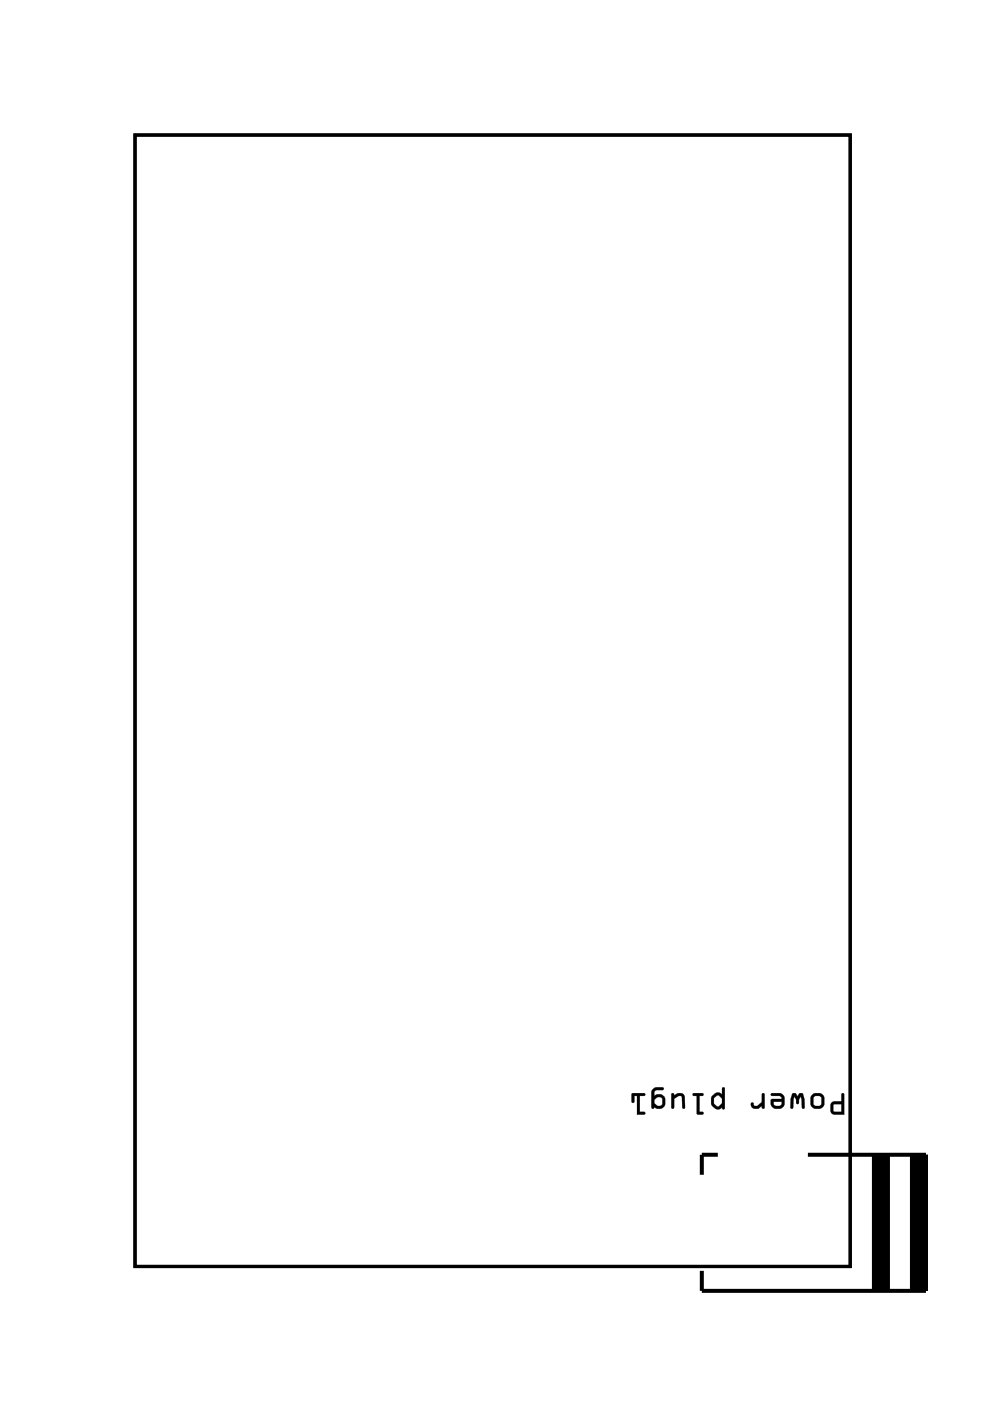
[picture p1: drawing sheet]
<svg xmlns="http://www.w3.org/2000/svg" width="62mm" height="89mm" viewBox="0 0 62 89" stroke-linecap="round" stroke-linejoin="round" font-family="sans-serif">
<path d="M8.6 8.6h45.4v71.8h-45.4z" fill="none" stroke="#000" stroke-width=".2"/>
<path d="M8.6 8.6h45.4v71.8h-45.4z" fill="none" stroke="#000" stroke-width=".06"/>
<g fill="none" stroke="#000" stroke-width=".25">
<path d="M45.6 73.3h-1.1v1.2M51.3 73.3h7.5v8.6h-14.3v-1.3M55.5 73.3v8.6M55.6 73.3v8.6M55.7 73.3v8.6M55.8 73.3v8.6M56 73.3v8.6M56.1 73.3v8.6M56.2 73.3v8.6M56.3 73.3v8.6M57.9 73.3v8.6M58 73.3v8.6"/>
<path d="M58.1 73.3v8.6M58.3 73.3v8.6M58.4 73.3v8.6M58.5 73.3v8.6M58.6 73.3v8.6"/>
</g>
<g fill="#000">
<path d="M52.8 70l.6-.1v-.5h.1l.1 1.3-.8-.1-.1-.1zM52.9 70.1v.4l.5 .1v-.5zM51.3 69.9a.5 .5 0 0 1 1 0 .5 .5 0 0 1-1 0zM51.6 69.6v.5l.2 .1h.2l.1-.2v-.4l-.1-.1zM50.3 69.4h.2l.1 .2 .1-.2h.2a.95 .95 0 0 1 .2 .9h-.1h-.1l-.1-.7-.2 .5-.2-.5-.1 .7-.1 .1v-.1a.95 .95 0 0 1 .1-.9zM48.9 69.4h.6l.3 .2v.5l-.2 .2-.4 .1-.3-.3 .1-.4h.6l-.1-.2h-.5zM49.1 69.9l.1 .3h.3l.1-.1v-.2zM47.7 70h.1l.1 .2h.2l.2-.3v-.5h.2v.9h-.1l-.1-.1-.2 .1a.33 .33 0 0 1-.3 0 .33 .33 0 0 1-.1-.3zM45.2 69.5l.3-.2 .3 .2v-.5h.2v1.3a.09 .09 0 0 1-.1 .1 .09 .09 0 0 1-.1-.1l-.3 .1-.3-.2-.1-.5zM45.3 69.7v.3l.3 .2 .2-.2v-.3l-.2-.2zM44 69.4h.6v.1h-.2v1.1h.2v.1h-.4v-1.2h-.2zM42.6 69.4h.2v.1a.38 .38 0 0 1 .3-.1 .38 .38 0 0 1 .3 .2v.7h-.1v-.7l-.2-.1-.3 .2v.6l-.1 .1zM41.4 69.1l.3-.1h.4v.2h-.5l-.1 .1v.3l.4-.2 .3 .2v.5l-.2 .2-.3 .1-.2-.2v.2l-.2-.1v-1zM41.5 69.8v.2l.2 .2h.2l.1-.1v-.3l-.1-.2h-.2zM40.1 69.4h.8v.1h-.3v1.1h.3v.1h-.5v-1.2h-.1l-.1 .4-.1 .1z"/>
<path d="M52.8 70l.6-.1v-.4a.1 .1 0 0 1 .1-.1 .1 .1 0 0 1 .1 .1v1.2h-.6h-.2l-.1-.2zM52.8 70l-.1 .1 .1 .5 .8 .1-.1-1.3h-.1v.5zM52.9 70.1v.4l.5 .1v-.5zM52.9 70.1h.5v.5l-.5-.1zM51.3 69.9a.51 .51 0 0 1 1 0 .51 .51 0 0 1-1 0zM51.4 69.9a.49 .49 0 0 0 .9 0 .49 .49 0 0 0-.9 0zM51.6 69.6l.1 .5 .3 .1 .1-.1v-.5h-.1zM51.6 69.6l.4-.1 .1 .1v.4v.2h-.3l-.2-.1zM50.3 69.4h.2l.1 .2 .1-.2h.2l.2 .9a.1 .1 0 0 1-.1 .1 .1 .1 0 0 1-.1-.1l-.1-.7-.1 .4a.1 .1 0 0 1-.1 .1 .1 .1 0 0 1-.1-.1l-.1-.4-.1 .7a.1 .1 0 0 1-.1 .1 .1 .1 0 0 1-.1-.1l.1-.6zM50.3 69.4l-.1 .3v.6h.1l.1-.7 .2 .5 .2-.5 .1 .7h.1v-.6v-.3h-.3l-.1 .2-.1-.2zM48.9 69.4h.6l.3 .2v.5l-.2 .2-.4 .1-.3-.2 .1-.5h.6l-.1-.1-.5-.1zM48.9 69.4l.1 .1h.5l.1 .2h-.6l-.1 .4 .3 .2h.4l.2-.2v-.5l-.3-.2zM49.1 69.9l.1 .3h.3l.1-.1v-.2zM49.1 69.9h.5v.2l-.1 .1h-.3zM47.7 70h.1l.1 .1 .2 .1 .2-.3v-.4a.1 .1 0 0 1 .1-.1 .1 .1 0 0 1 .1 .1v.8a.1 .1 0 0 1-.1 .1 .1 .1 0 0 1-.1-.1v-.1l-.2 .1a.33 .33 0 0 1-.3 0 .33 .33 0 0 1-.2-.3zM47.7 70a.33 .33 0 0 0 .4 .3l.3-.2v.2h.1v-.9h-.1v.5l-.3 .3h-.2l-.1-.2zM45.2 69.5l.3-.2 .3 .2v-.4a.1 .1 0 0 1 .1-.1 .1 .1 0 0 1 .1 .1v1.2a.1 .1 0 0 1-.1 .1 .1 .1 0 0 1-.1-.1l-.1 .1h-.2l-.3-.2-.1-.5zM45.2 69.5l-.1 .2 .1 .5 .3 .2 .3-.2 .1 .2h.1v-1.4l-.2 .1v.4l-.3-.2zM45.3 69.7v.3l.2 .2h.1l.2-.2v-.3l-.2-.2zM45.3 69.6l.3-.1 .2 .2v.3l-.2 .2-.3-.2zM44 69.4h.6a.1 .1 0 0 1 .1 .1 .1 .1 0 0 1-.1 .1l-.2-.1v1.1l.2-.1a.1 .1 0 0 1 .1 .1 .1 .1 0 0 1-.1 .1h-.4v-1.2h-.2zM44 69.4v.1h.2v1.2h.4v-.1h-.2v-1.1h.2v-.1zM42.6 69.4h.2v.1a.39 .39 0 0 1 .7 .1v.7a.09 .09 0 0 1-.1 .1 .09 .09 0 0 1-.1-.1v-.7l-.2-.1-.3 .2v.6a.1 .1 0 0 1-.1 .1 .1 .1 0 0 1-.1-.1zM42.6 69.4l.1 .9h.1v-.6l.3-.2 .2 .1v.7h.1v-.7a.32 .32 0 0 0-.4-.2l-.2 .1-.1-.1zM41.4 69.1l.2-.1h.4a.1 .1 0 0 1 .1 .1 .1 .1 0 0 1-.1 .1h-.4l-.1 .4 .3-.2 .3 .2 .1 .2v.3l-.3 .3-.2-.1-.2-.1a.11 .11 0 0 1-.1 .2 .1 .1 0 0 1-.1-.1v-1zM41.5 69.1l-.2 .2v1h.1a.2 .2 0 0 1 .4 0h.2l.2-.1v-.6l-.3-.2-.4 .2v-.3l.1-.1h.5v-.1l-.4-.1zM41.6 69.8l-.1 .2 .2 .2 .3-.1v-.4l-.3-.1zM41.5 69.8l.2-.2h.2l.1 .2v.3l-.1 .1h-.2l-.2-.2zM40.1 69.4h.8a.1 .1 0 0 1 .1 .1 .1 .1 0 0 1-.1 .1l-.3-.1v1.1l.3-.1a.1 .1 0 0 1 .1 .1 .1 .1 0 0 1-.1 .1h-.5v-1.2h-.1v.4a.1 .1 0 0 1-.1 .1 .1 .1 0 0 1-.1-.1zM40.1 69.4v.6l.1-.1v-.4h.2v1.2h.5v-.1h-.3v-1.1h.3v-.1z"/>
</g>
<circle cx="15.9" cy="19.4" r=".35" fill="#fff"/>
<circle cx="15.9" cy="19.4" r=".35" fill="none" stroke="#fff" stroke-width=".55"/>
<circle cx="11.1" cy="26.8" r=".35" fill="#fff"/>
<circle cx="11.1" cy="26.8" r=".35" fill="none" stroke="#fff" stroke-width=".55"/>
<circle cx="28.2" cy="34.3" r=".35" fill="#fff"/>
<circle cx="28.2" cy="34.3" r=".35" fill="none" stroke="#fff" stroke-width=".55"/>
<circle cx="35.1" cy="36.1" r=".35" fill="#fff"/>
<circle cx="35.1" cy="36.1" r=".35" fill="none" stroke="#fff" stroke-width=".55"/>
<circle cx="44.5" cy="47.1" r=".35" fill="#fff"/>
<circle cx="44.5" cy="47.1" r=".35" fill="none" stroke="#fff" stroke-width=".55"/>
<circle cx="46" cy="50.4" r=".35" fill="#fff"/>
<circle cx="46" cy="50.4" r=".35" fill="none" stroke="#fff" stroke-width=".55"/>
<circle cx="40.9" cy="59.1" r=".35" fill="#fff"/>
<circle cx="40.9" cy="59.1" r=".35" fill="none" stroke="#fff" stroke-width=".55"/>
<circle cx="18.5" cy="36.1" r=".35" fill="#fff"/>
<circle cx="18.5" cy="36.1" r=".35" fill="none" stroke="#fff" stroke-width=".55"/>
<circle cx="15.3" cy="36.2" r=".35" fill="#fff"/>
<circle cx="15.3" cy="36.2" r=".35" fill="none" stroke="#fff" stroke-width=".55"/>
<circle cx="38.4" cy="19.1" r=".35" fill="#fff"/>
<circle cx="38.4" cy="19.1" r=".35" fill="none" stroke="#fff" stroke-width=".55"/>
<circle cx="12.1" cy="51.2" r=".35" fill="#fff"/>
<circle cx="12.1" cy="51.2" r=".35" fill="none" stroke="#fff" stroke-width=".55"/>
<circle cx="34.2" cy="24.7" r=".35" fill="#fff"/>
<circle cx="34.2" cy="24.7" r=".35" fill="none" stroke="#fff" stroke-width=".55"/>
<circle cx="29.8" cy="24.7" r=".35" fill="#fff"/>
<circle cx="29.8" cy="24.7" r=".35" fill="none" stroke="#fff" stroke-width=".55"/>
<path d="M28.4 76.8h1.6v1.6h-1.6z" fill="#fff"/>
<path d="M28.4 76.8h1.6v1.6h-1.6z" fill="none" stroke="#fff" stroke-width=".76" stroke-linecap="butt"/>
<circle cx="29.3" cy="77.6" r=".79" fill="#fff"/>
<circle cx="29.3" cy="77.6" r=".79" fill="none" stroke="#fff" stroke-width=".76" stroke-linecap="butt"/>
<circle cx="36.8" cy="77.6" r=".79" fill="#fff"/>
<circle cx="36.8" cy="77.6" r=".79" fill="none" stroke="#fff" stroke-width=".76" stroke-linecap="butt"/>
<circle cx="45.9" cy="10.5" r=".35" fill="#fff"/>
<circle cx="45.9" cy="10.5" r=".35" fill="none" stroke="#fff" stroke-width=".55"/>
<circle cx="19.3" cy="48.5" r="2.6" fill="#fff"/>
<circle cx="19.3" cy="48.5" r="2.6" fill="none" stroke="#fff" stroke-width="1.3" stroke-linecap="butt"/>
<circle cx="24.8" cy="77.6" r=".75" fill="#fff"/>
<circle cx="24.8" cy="77.6" r=".75" fill="none" stroke="#fff" stroke-width=".76" stroke-linecap="butt"/>
<circle cx="24.8" cy="75.1" r=".75" fill="#fff"/>
<circle cx="24.8" cy="75.1" r=".75" fill="none" stroke="#fff" stroke-width=".76" stroke-linecap="butt"/>
<circle cx="24.8" cy="72.5" r=".75" fill="#fff"/>
<circle cx="24.8" cy="72.5" r=".75" fill="none" stroke="#fff" stroke-width=".76" stroke-linecap="butt"/>
<circle cx="45.2" cy="77.6" r="1.52" fill="#fff"/>
<circle cx="45.2" cy="77.6" r="1.52" fill="none" stroke="#fff" stroke-width=".76" stroke-linecap="butt"/>
<circle cx="51.3" cy="77.6" r="1.52" fill="#fff"/>
<circle cx="51.3" cy="77.6" r="1.52" fill="none" stroke="#fff" stroke-width=".76" stroke-linecap="butt"/>
<circle cx="48.2" cy="72.8" r="1.52" fill="#fff"/>
<circle cx="48.2" cy="72.8" r="1.52" fill="none" stroke="#fff" stroke-width=".76" stroke-linecap="butt"/>
<circle cx="45.2" cy="77.6" r="1.52" fill="#fff"/>
<circle cx="45.2" cy="77.6" r="1.52" fill="none" stroke="#fff" stroke-width=".76" stroke-linecap="butt"/>
<circle cx="51.3" cy="77.6" r="1.52" fill="#fff"/>
<circle cx="51.3" cy="77.6" r="1.52" fill="none" stroke="#fff" stroke-width=".76" stroke-linecap="butt"/>
<circle cx="48.2" cy="72.8" r="1.52" fill="#fff"/>
<circle cx="48.2" cy="72.8" r="1.52" fill="none" stroke="#fff" stroke-width=".76" stroke-linecap="butt"/>
<path d="M42.8 37.7h1.4v1.4h-1.4z" fill="#fff"/>
<path d="M42.8 37.7h1.4v1.4h-1.4z" fill="none" stroke="#fff" stroke-width=".76" stroke-linecap="butt"/>
<circle cx="43.5" cy="38.4" r=".7" fill="#fff"/>
<circle cx="43.5" cy="38.4" r=".7" fill="none" stroke="#fff" stroke-width=".76" stroke-linecap="butt"/>
<circle cx="43.5" cy="30.7" r=".7" fill="#fff"/>
<circle cx="43.5" cy="30.7" r=".7" fill="none" stroke="#fff" stroke-width=".76" stroke-linecap="butt"/>
<circle cx="41" cy="38.4" r=".7" fill="#fff"/>
<circle cx="41" cy="38.4" r=".7" fill="none" stroke="#fff" stroke-width=".76" stroke-linecap="butt"/>
<circle cx="41" cy="30.7" r=".7" fill="#fff"/>
<circle cx="41" cy="30.7" r=".7" fill="none" stroke="#fff" stroke-width=".76" stroke-linecap="butt"/>
<circle cx="38.4" cy="38.4" r=".7" fill="#fff"/>
<circle cx="38.4" cy="38.4" r=".7" fill="none" stroke="#fff" stroke-width=".76" stroke-linecap="butt"/>
<circle cx="38.4" cy="30.7" r=".7" fill="#fff"/>
<circle cx="38.4" cy="30.7" r=".7" fill="none" stroke="#fff" stroke-width=".76" stroke-linecap="butt"/>
<circle cx="35.9" cy="38.4" r=".7" fill="#fff"/>
<circle cx="35.9" cy="38.4" r=".7" fill="none" stroke="#fff" stroke-width=".76" stroke-linecap="butt"/>
<circle cx="35.9" cy="30.7" r=".7" fill="#fff"/>
<circle cx="35.9" cy="30.7" r=".7" fill="none" stroke="#fff" stroke-width=".76" stroke-linecap="butt"/>
<circle cx="33.3" cy="38.4" r=".7" fill="#fff"/>
<circle cx="33.3" cy="38.4" r=".7" fill="none" stroke="#fff" stroke-width=".76" stroke-linecap="butt"/>
<circle cx="33.3" cy="30.7" r=".7" fill="#fff"/>
<circle cx="33.3" cy="30.7" r=".7" fill="none" stroke="#fff" stroke-width=".76" stroke-linecap="butt"/>
<circle cx="30.8" cy="38.4" r=".7" fill="#fff"/>
<circle cx="30.8" cy="38.4" r=".7" fill="none" stroke="#fff" stroke-width=".76" stroke-linecap="butt"/>
<circle cx="30.8" cy="30.7" r=".7" fill="#fff"/>
<circle cx="30.8" cy="30.7" r=".7" fill="none" stroke="#fff" stroke-width=".76" stroke-linecap="butt"/>
<circle cx="28.3" cy="38.4" r=".7" fill="#fff"/>
<circle cx="28.3" cy="38.4" r=".7" fill="none" stroke="#fff" stroke-width=".76" stroke-linecap="butt"/>
<circle cx="28.3" cy="30.7" r=".7" fill="#fff"/>
<circle cx="28.3" cy="30.7" r=".7" fill="none" stroke="#fff" stroke-width=".76" stroke-linecap="butt"/>
<circle cx="25.7" cy="38.4" r=".7" fill="#fff"/>
<circle cx="25.7" cy="38.4" r=".7" fill="none" stroke="#fff" stroke-width=".76" stroke-linecap="butt"/>
<circle cx="25.7" cy="30.7" r=".7" fill="#fff"/>
<circle cx="25.7" cy="30.7" r=".7" fill="none" stroke="#fff" stroke-width=".76" stroke-linecap="butt"/>
<path d="M20.6 63.9h1.5v1.5h-1.5z" fill="#fff"/>
<path d="M20.6 63.9h1.5v1.5h-1.5z" fill="none" stroke="#fff" stroke-width=".76" stroke-linecap="butt"/>
<circle cx="21.4" cy="64.7" r=".74" fill="#fff"/>
<circle cx="21.4" cy="64.7" r=".74" fill="none" stroke="#fff" stroke-width=".76" stroke-linecap="butt"/>
<circle cx="21.4" cy="62.1" r=".74" fill="#fff"/>
<circle cx="21.4" cy="62.1" r=".74" fill="none" stroke="#fff" stroke-width=".76" stroke-linecap="butt"/>
<path d="M16.1 64h1.5v1.5h-1.5z" fill="#fff"/>
<path d="M16.1 64h1.5v1.5h-1.5z" fill="none" stroke="#fff" stroke-width=".76" stroke-linecap="butt"/>
<circle cx="16.9" cy="64.7" r=".74" fill="#fff"/>
<circle cx="16.9" cy="64.7" r=".74" fill="none" stroke="#fff" stroke-width=".76" stroke-linecap="butt"/>
<circle cx="16.9" cy="62.2" r=".74" fill="#fff"/>
<circle cx="16.9" cy="62.2" r=".74" fill="none" stroke="#fff" stroke-width=".76" stroke-linecap="butt"/>
<circle cx="25.1" cy="42.1" r=".7" fill="#fff"/>
<circle cx="25.1" cy="42.1" r=".7" fill="none" stroke="#fff" stroke-width=".76" stroke-linecap="butt"/>
<circle cx="12.4" cy="42.1" r=".7" fill="#fff"/>
<circle cx="12.4" cy="42.1" r=".7" fill="none" stroke="#fff" stroke-width=".76" stroke-linecap="butt"/>
<circle cx="48.2" cy="63" r=".74" fill="#fff"/>
<circle cx="48.2" cy="63" r=".74" fill="none" stroke="#fff" stroke-width=".76" stroke-linecap="butt"/>
<circle cx="48.2" cy="65.5" r=".74" fill="#fff"/>
<circle cx="48.2" cy="65.5" r=".74" fill="none" stroke="#fff" stroke-width=".76" stroke-linecap="butt"/>
<circle cx="42.9" cy="63" r=".74" fill="#fff"/>
<circle cx="42.9" cy="63" r=".74" fill="none" stroke="#fff" stroke-width=".76" stroke-linecap="butt"/>
<circle cx="42.9" cy="65.5" r=".74" fill="#fff"/>
<circle cx="42.9" cy="65.5" r=".74" fill="none" stroke="#fff" stroke-width=".76" stroke-linecap="butt"/>
<circle cx="51.9" cy="49.7" r=".74" fill="#fff"/>
<circle cx="51.9" cy="49.7" r=".74" fill="none" stroke="#fff" stroke-width=".76" stroke-linecap="butt"/>
<circle cx="51.9" cy="47.1" r=".74" fill="#fff"/>
<circle cx="51.9" cy="47.1" r=".74" fill="none" stroke="#fff" stroke-width=".76" stroke-linecap="butt"/>
<circle cx="51.9" cy="44.6" r=".74" fill="#fff"/>
<circle cx="51.9" cy="44.6" r=".74" fill="none" stroke="#fff" stroke-width=".76" stroke-linecap="butt"/>
<circle cx="51.9" cy="42" r=".74" fill="#fff"/>
<circle cx="51.9" cy="42" r=".74" fill="none" stroke="#fff" stroke-width=".76" stroke-linecap="butt"/>
<circle cx="51.9" cy="39.5" r=".74" fill="#fff"/>
<circle cx="51.9" cy="39.5" r=".74" fill="none" stroke="#fff" stroke-width=".76" stroke-linecap="butt"/>
<circle cx="11.5" cy="64.6" r=".74" fill="#fff"/>
<circle cx="11.5" cy="64.6" r=".74" fill="none" stroke="#fff" stroke-width=".76" stroke-linecap="butt"/>
<circle cx="11.5" cy="62" r=".74" fill="#fff"/>
<circle cx="11.5" cy="62" r=".74" fill="none" stroke="#fff" stroke-width=".76" stroke-linecap="butt"/>
<circle cx="11.5" cy="59.5" r=".74" fill="#fff"/>
<circle cx="11.5" cy="59.5" r=".74" fill="none" stroke="#fff" stroke-width=".76" stroke-linecap="butt"/>
<circle cx="42.5" cy="12.3" r=".87" fill="#fff"/>
<circle cx="42.5" cy="12.3" r=".87" fill="none" stroke="#fff" stroke-width=".78" stroke-linecap="butt"/>
<circle cx="39.9" cy="12.3" r=".87" fill="#fff"/>
<circle cx="39.9" cy="12.3" r=".87" fill="none" stroke="#fff" stroke-width=".78" stroke-linecap="butt"/>
<circle cx="37.4" cy="12.3" r=".87" fill="#fff"/>
<circle cx="37.4" cy="12.3" r=".87" fill="none" stroke="#fff" stroke-width=".78" stroke-linecap="butt"/>
<circle cx="34.9" cy="12.3" r=".87" fill="#fff"/>
<circle cx="34.9" cy="12.3" r=".87" fill="none" stroke="#fff" stroke-width=".78" stroke-linecap="butt"/>
<circle cx="32.3" cy="12.3" r=".87" fill="#fff"/>
<circle cx="32.3" cy="12.3" r=".87" fill="none" stroke="#fff" stroke-width=".78" stroke-linecap="butt"/>
<circle cx="29.8" cy="12.3" r=".87" fill="#fff"/>
<circle cx="29.8" cy="12.3" r=".87" fill="none" stroke="#fff" stroke-width=".78" stroke-linecap="butt"/>
<circle cx="27.2" cy="12.3" r=".87" fill="#fff"/>
<circle cx="27.2" cy="12.3" r=".87" fill="none" stroke="#fff" stroke-width=".78" stroke-linecap="butt"/>
<circle cx="24.7" cy="12.3" r=".87" fill="#fff"/>
<circle cx="24.7" cy="12.3" r=".87" fill="none" stroke="#fff" stroke-width=".78" stroke-linecap="butt"/>
<circle cx="22.2" cy="12.3" r=".87" fill="#fff"/>
<circle cx="22.2" cy="12.3" r=".87" fill="none" stroke="#fff" stroke-width=".78" stroke-linecap="butt"/>
<circle cx="19.6" cy="12.3" r=".87" fill="#fff"/>
<circle cx="19.6" cy="12.3" r=".87" fill="none" stroke="#fff" stroke-width=".78" stroke-linecap="butt"/>
<circle cx="17.1" cy="12.3" r=".87" fill="#fff"/>
<circle cx="17.1" cy="12.3" r=".87" fill="none" stroke="#fff" stroke-width=".78" stroke-linecap="butt"/>
<circle cx="14.5" cy="12.3" r=".87" fill="#fff"/>
<circle cx="14.5" cy="12.3" r=".87" fill="none" stroke="#fff" stroke-width=".78" stroke-linecap="butt"/>
<circle cx="12" cy="12.3" r=".87" fill="#fff"/>
<circle cx="12" cy="12.3" r=".87" fill="none" stroke="#fff" stroke-width=".78" stroke-linecap="butt"/>
<circle cx="42.5" cy="14.8" r=".87" fill="#fff"/>
<circle cx="42.5" cy="14.8" r=".87" fill="none" stroke="#fff" stroke-width=".78" stroke-linecap="butt"/>
<circle cx="40" cy="14.8" r=".87" fill="#fff"/>
<circle cx="40" cy="14.8" r=".87" fill="none" stroke="#fff" stroke-width=".78" stroke-linecap="butt"/>
<circle cx="37.4" cy="14.8" r=".87" fill="#fff"/>
<circle cx="37.4" cy="14.8" r=".87" fill="none" stroke="#fff" stroke-width=".78" stroke-linecap="butt"/>
<circle cx="34.9" cy="14.8" r=".87" fill="#fff"/>
<circle cx="34.9" cy="14.8" r=".87" fill="none" stroke="#fff" stroke-width=".78" stroke-linecap="butt"/>
<circle cx="32.3" cy="14.8" r=".87" fill="#fff"/>
<circle cx="32.3" cy="14.8" r=".87" fill="none" stroke="#fff" stroke-width=".78" stroke-linecap="butt"/>
<circle cx="29.8" cy="14.8" r=".87" fill="#fff"/>
<circle cx="29.8" cy="14.8" r=".87" fill="none" stroke="#fff" stroke-width=".78" stroke-linecap="butt"/>
<circle cx="27.2" cy="14.8" r=".87" fill="#fff"/>
<circle cx="27.2" cy="14.8" r=".87" fill="none" stroke="#fff" stroke-width=".78" stroke-linecap="butt"/>
<circle cx="24.7" cy="14.8" r=".87" fill="#fff"/>
<circle cx="24.7" cy="14.8" r=".87" fill="none" stroke="#fff" stroke-width=".78" stroke-linecap="butt"/>
<circle cx="22.2" cy="14.8" r=".87" fill="#fff"/>
<circle cx="22.2" cy="14.8" r=".87" fill="none" stroke="#fff" stroke-width=".78" stroke-linecap="butt"/>
<circle cx="19.6" cy="14.8" r=".87" fill="#fff"/>
<circle cx="19.6" cy="14.8" r=".87" fill="none" stroke="#fff" stroke-width=".78" stroke-linecap="butt"/>
<circle cx="17.1" cy="14.8" r=".87" fill="#fff"/>
<circle cx="17.1" cy="14.8" r=".87" fill="none" stroke="#fff" stroke-width=".78" stroke-linecap="butt"/>
<circle cx="14.5" cy="14.8" r=".87" fill="#fff"/>
<circle cx="14.5" cy="14.8" r=".87" fill="none" stroke="#fff" stroke-width=".78" stroke-linecap="butt"/>
<circle cx="12" cy="14.8" r=".87" fill="#fff"/>
<circle cx="12" cy="14.8" r=".87" fill="none" stroke="#fff" stroke-width=".78" stroke-linecap="butt"/>
</svg>
